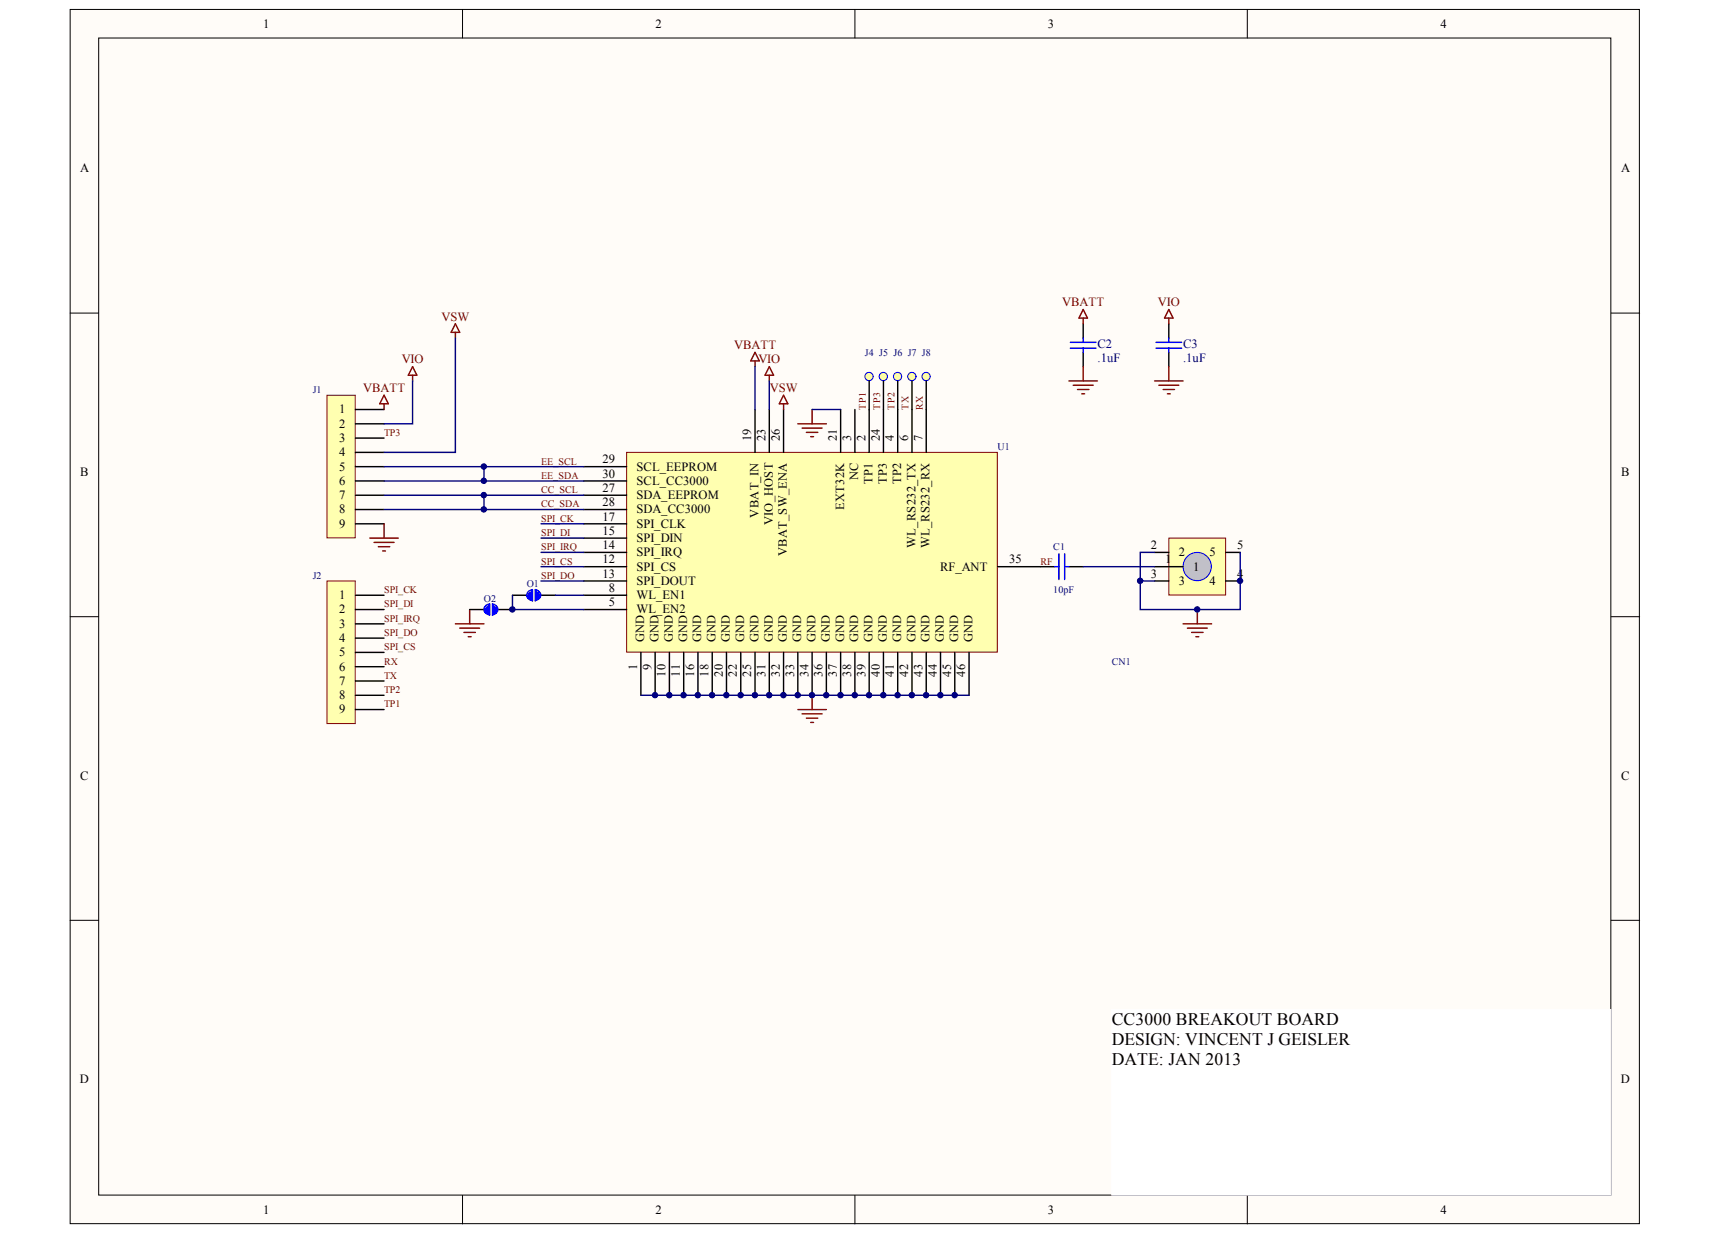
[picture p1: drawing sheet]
<svg xmlns="http://www.w3.org/2000/svg" width="282mm" height="203mm" viewBox="0 0 282 203" stroke-linecap="round" stroke-linejoin="round" font-family="sans-serif">
<defs><g id="words">
<g font-size="2.9">
<text x="182.9" y="168.7">CC3000 BREAKOUT BOARD</text>
<text x="182.9" y="172">DESIGN: VINCENT J GEISLER</text>
<text x="182.9" y="175.3">DATE: JAN 2013</text>
</g>
<g font-size="2.1">
<text x="43.3" y="4.6">1</text>
<text x="107.9" y="4.6">2</text>
<text x="172.4" y="4.6">3</text>
<text x="237" y="4.6">4</text>
<text x="13.2" y="28.4">A</text>
<text x="266.8" y="28.4">A</text>
<text x="55.8" y="68">1</text>
<text x="55.8" y="70.4">2</text>
<text x="55.8" y="72.7">3</text>
<text x="55.8" y="75.1">4</text>
<text x="55.8" y="77.4">5</text>
<text x="99.1" y="76.3">29</text>
<text x="104.8" y="77.4">SCL_EEPROM</text>
<text x="13.2" y="78.3">B</text>
<text x="55.8" y="79.8">6</text>
<text x="55.8" y="82.1">7</text>
<text x="99.1" y="81">27</text>
<text x="99.1" y="83.3">28</text>
<text x="99.1" y="78.6">30</text>
<text x="104.8" y="82.1">SDA_EEPROM</text>
<text x="104.8" y="79.8">SCL_CC3000</text>
<text x="266.8" y="78.3">B</text>
<text x="55.8" y="84.5">8</text>
<text x="55.8" y="86.8">9</text>
<text x="99.1" y="88">15</text>
<text x="99.1" y="85.7">17</text>
<text x="104.8" y="89.2">SPI_DIN</text>
<text x="104.8" y="86.8">SPI_CLK</text>
<text x="104.8" y="84.5">SDA_CC3000</text>
<text x="99.1" y="92.7">12</text>
<text x="99.1" y="95.1">13</text>
<text x="99.1" y="90.4">14</text>
<text x="104.8" y="93.9">SPI_CS</text>
<text x="104.8" y="91.5">SPI_IRQ</text>
<text x="154.7" y="93.9">RF_ANT</text>
<text x="166" y="92.7">35</text>
<text x="189.4" y="90.4">2</text>
<text x="189.4" y="95.1">3</text>
<text x="191.7" y="92.7">1</text>
<text x="194" y="91.5">2</text>
<text x="196.3" y="93.9">1</text>
<text x="199" y="91.5">5</text>
<text x="203.6" y="95.1">4</text>
<text x="203.6" y="90.4">5</text>
<text x="55.8" y="98.6">1</text>
<text x="55.8" y="100.9">2</text>
<text x="100.2" y="99.8">5</text>
<text x="100.2" y="97.4">8</text>
<text x="104.8" y="100.9">WL_EN2</text>
<text x="104.8" y="98.6">WL_EN1</text>
<text x="104.8" y="96.2">SPI_DOUT</text>
<text x="194" y="96.2">3</text>
<text x="199" y="96.2">4</text>
<text x="55.8" y="103.3">3</text>
<text x="55.8" y="105.6">4</text>
<text x="55.8" y="108">5</text>
<text x="55.8" y="110.3">6</text>
<text x="55.8" y="112.7">7</text>
<text x="55.8" y="115">8</text>
<text x="55.8" y="117.4">9</text>
<text x="13.2" y="128.3">C</text>
<text x="266.8" y="128.3">C</text>
<text x="13.2" y="178.2">D</text>
<text x="266.7" y="178.2">D</text>
<text x="43.3" y="199.7">1</text>
<text x="107.9" y="199.7">2</text>
<text x="172.4" y="199.7">3</text>
<text x="237" y="199.7">4</text>
</g>
<g font-size="2.1" fill="#800000">
<text x="72.7" y="52.7">VSW</text>
<text x="174.8" y="50.4">VBATT</text>
<text x="190.5" y="50.4">VIO</text>
<text x="66.1" y="59.8">VIO</text>
<text x="120.8" y="57.4">VBATT</text>
<text x="124.8" y="59.8">VIO</text>
<text x="59.7" y="64.5">VBATT</text>
<text x="126.7" y="64.5">VSW</text>
</g>
<g font-size="2.1" fill="#000080">
<text x="180.6" y="57.2">C2</text>
<text x="180.6" y="59.6">.1uF</text>
<text x="194.7" y="57.2">C3</text>
<text x="194.7" y="59.6">.1uF</text>
</g>
<g font-size="2">
<text x="123.6" y="72.6" transform="rotate(-90 123.6 72.6)">19</text>
<text x="126" y="72.6" transform="rotate(-90 126 72.6)">23</text>
<text x="128.3" y="72.6" transform="rotate(-90 128.3 72.6)">26</text>
<text x="137.7" y="72.6" transform="rotate(-90 137.7 72.6)">21</text>
<text x="140.1" y="72.6" transform="rotate(-90 140.1 72.6)">3</text>
<text x="142.4" y="72.6" transform="rotate(-90 142.4 72.6)">2</text>
<text x="144.7" y="72.6" transform="rotate(-90 144.7 72.6)">24</text>
<text x="147.1" y="72.6" transform="rotate(-90 147.1 72.6)">4</text>
<text x="149.4" y="72.6" transform="rotate(-90 149.4 72.6)">6</text>
<text x="151.8" y="72.6" transform="rotate(-90 151.8 72.6)">7</text>
<text x="138.9" y="83.9" transform="rotate(-90 138.9 83.9)">EXT32K</text>
<text x="141.2" y="79" transform="rotate(-90 141.2 79)">NC</text>
<text x="143.6" y="79.6" transform="rotate(-90 143.6 79.6)">TP1</text>
<text x="145.9" y="79.6" transform="rotate(-90 145.9 79.6)">TP3</text>
<text x="148.3" y="79.6" transform="rotate(-90 148.3 79.6)">TP2</text>
<text x="124.8" y="85.2" transform="rotate(-90 124.8 85.2)">VBAT_IN</text>
<text x="127.1" y="86.4" transform="rotate(-90 127.1 86.4)">VIO_HOST</text>
<text x="129.5" y="91.5" transform="rotate(-90 129.5 91.5)">VBAT_SW_ENA</text>
<text x="150.6" y="90.1" transform="rotate(-90 150.6 90.1)">WL_RS232_TX</text>
<text x="153" y="90.2" transform="rotate(-90 153 90.2)">WL_RS232_RX</text>
<text x="106" y="105.7" transform="rotate(-90 106 105.7)">GND</text>
<text x="108.4" y="105.7" transform="rotate(-90 108.4 105.7)">GND</text>
<text x="110.7" y="105.7" transform="rotate(-90 110.7 105.7)">GND</text>
<text x="113.1" y="105.7" transform="rotate(-90 113.1 105.7)">GND</text>
<text x="115.4" y="105.7" transform="rotate(-90 115.4 105.7)">GND</text>
<text x="117.7" y="105.7" transform="rotate(-90 117.7 105.7)">GND</text>
<text x="120.1" y="105.7" transform="rotate(-90 120.1 105.7)">GND</text>
<text x="122.4" y="105.7" transform="rotate(-90 122.4 105.7)">GND</text>
<text x="124.8" y="105.7" transform="rotate(-90 124.8 105.7)">GND</text>
<text x="127.1" y="105.7" transform="rotate(-90 127.1 105.7)">GND</text>
<text x="129.5" y="105.7" transform="rotate(-90 129.5 105.7)">GND</text>
<text x="131.8" y="105.7" transform="rotate(-90 131.8 105.7)">GND</text>
<text x="134.2" y="105.7" transform="rotate(-90 134.2 105.7)">GND</text>
<text x="136.5" y="105.7" transform="rotate(-90 136.5 105.7)">GND</text>
<text x="138.9" y="105.7" transform="rotate(-90 138.9 105.7)">GND</text>
<text x="141.2" y="105.7" transform="rotate(-90 141.2 105.7)">GND</text>
<text x="143.6" y="105.7" transform="rotate(-90 143.6 105.7)">GND</text>
<text x="145.9" y="105.7" transform="rotate(-90 145.9 105.7)">GND</text>
<text x="148.3" y="105.7" transform="rotate(-90 148.3 105.7)">GND</text>
<text x="150.6" y="105.7" transform="rotate(-90 150.6 105.7)">GND</text>
<text x="153" y="105.7" transform="rotate(-90 153 105.7)">GND</text>
<text x="155.3" y="105.7" transform="rotate(-90 155.3 105.7)">GND</text>
<text x="157.7" y="105.7" transform="rotate(-90 157.7 105.7)">GND</text>
<text x="160" y="105.7" transform="rotate(-90 160 105.7)">GND</text>
<text x="104.8" y="110.3" transform="rotate(-90 104.8 110.3)">1</text>
<text x="107.2" y="110.3" transform="rotate(-90 107.2 110.3)">9</text>
<text x="109.5" y="111.3" transform="rotate(-90 109.5 111.3)">10</text>
<text x="111.9" y="111.3" transform="rotate(-90 111.9 111.3)">11</text>
<text x="114.2" y="111.3" transform="rotate(-90 114.2 111.3)">16</text>
<text x="116.6" y="111.3" transform="rotate(-90 116.6 111.3)">18</text>
<text x="118.9" y="111.3" transform="rotate(-90 118.9 111.3)">20</text>
<text x="121.3" y="111.3" transform="rotate(-90 121.3 111.3)">22</text>
<text x="123.6" y="111.3" transform="rotate(-90 123.6 111.3)">25</text>
<text x="126" y="111.3" transform="rotate(-90 126 111.3)">31</text>
<text x="128.3" y="111.3" transform="rotate(-90 128.3 111.3)">32</text>
<text x="130.7" y="111.3" transform="rotate(-90 130.7 111.3)">33</text>
<text x="133" y="111.3" transform="rotate(-90 133 111.3)">34</text>
<text x="135.4" y="111.3" transform="rotate(-90 135.4 111.3)">36</text>
<text x="137.7" y="111.3" transform="rotate(-90 137.7 111.3)">37</text>
<text x="140.1" y="111.3" transform="rotate(-90 140.1 111.3)">38</text>
<text x="142.4" y="111.3" transform="rotate(-90 142.4 111.3)">39</text>
<text x="144.7" y="111.3" transform="rotate(-90 144.7 111.3)">40</text>
<text x="147.1" y="111.3" transform="rotate(-90 147.1 111.3)">41</text>
<text x="149.4" y="111.3" transform="rotate(-90 149.4 111.3)">42</text>
<text x="151.8" y="111.3" transform="rotate(-90 151.8 111.3)">43</text>
<text x="154.1" y="111.3" transform="rotate(-90 154.1 111.3)">44</text>
<text x="156.5" y="111.3" transform="rotate(-90 156.5 111.3)">45</text>
<text x="158.8" y="111.3" transform="rotate(-90 158.8 111.3)">46</text>
</g>
<g font-size="1.6" fill="#000080">
<text x="142.3" y="58.6">J4 J5 J6 J7 J8</text>
<text x="51.5" y="64.7">J1</text>
<text x="164.2" y="74.1">U1</text>
<text x="51.5" y="95.2">J2</text>
<text x="173.3" y="90.5">C1</text>
<text x="79.6" y="99">O2</text>
<text x="86.7" y="96.7">O1</text>
<text x="173.3" y="97.6">10pF</text>
<text x="182.9" y="109.4">CN1</text>
</g>
<g font-size="1.6" fill="#800000">
<text x="63.2" y="71.7">TP3</text>
<text x="142.5" y="67.4" transform="rotate(-90 142.5 67.4)">TP1</text>
<text x="144.8" y="67.4" transform="rotate(-90 144.8 67.4)">TP3</text>
<text x="147.2" y="67.4" transform="rotate(-90 147.2 67.4)">TP2</text>
<text x="149.5" y="67.4" transform="rotate(-90 149.5 67.4)">TX</text>
<text x="151.9" y="67.4" transform="rotate(-90 151.9 67.4)">RX</text>
<text x="89" y="76.4">EE_SCL</text>
<text x="89" y="81.1">CC_SCL</text>
<text x="89" y="78.8">EE_SDA</text>
<text x="89" y="83.5">CC_SDA</text>
<text x="89" y="85.8">SPI_CK</text>
<text x="89" y="88.2">SPI_DI</text>
<text x="89" y="90.5">SPI_IRQ</text>
<text x="89" y="92.9">SPI_CS</text>
<text x="89" y="95.2">SPI_DO</text>
<text x="171.2" y="92.9">RF</text>
<text x="63.2" y="97.6">SPI_CK</text>
<text x="63.2" y="99.9">SPI_DI</text>
<text x="63.2" y="104.7">SPI_DO</text>
<text x="63.2" y="102.3">SPI_IRQ</text>
<text x="63.2" y="107">SPI_CS</text>
<text x="63.2" y="109.4">RX</text>
<text x="63.2" y="111.7">TX</text>
<text x="63.2" y="116.4">TP1</text>
<text x="63.2" y="114.1">TP2</text>
</g>
</g></defs>
<g fill="#fffcf8" stroke="#000" stroke-width=".16">
<path d="M11.5 1.6h258.3v199.7h-258.3z"/>
<path d="M16.2 6.3h248.9v190.3h-248.9z"/>
</g>
<path d="M76.1 1.6v4.7M140.7 1.6v4.7M205.2 1.6v4.7M11.5 51.5h4.7M265.1 51.5h4.7M11.5 101.5h4.7M265.1 101.5h4.7M11.5 151.4h4.7M265.1 151.4h4.7M76.1 196.7v4.7M140.7 196.7v4.7M205.2 196.7v4.7" fill="none" stroke="#000" stroke-width=".16"/>
<path d="M103.1 74.4h61v32.9h-61z" fill="#ffffb0" stroke="#800000" stroke-width=".16"/>
<g fill="none" stroke="#000" stroke-width=".23">
<path d="M96.1 76.8h7M96.1 79.1h7M124.2 67.4v7M126.6 67.4v7M128.9 67.4v7M138.3 67.4v7M140.7 67.4v7M143 67.4v7M145.4 67.4v7M147.7 67.4v7M150.1 67.4v7M152.4 67.4v7"/>
<path d="M96.1 97.9h7M96.1 93.2h7M96.1 95.6h7M96.1 90.9h7M96.1 88.5h7M96.1 86.2h7M96.1 81.5h7M96.1 83.8h7M164.2 93.2h7M96.1 100.3h7M105.5 107.3v7.1M107.8 107.3v7.1"/>
<path d="M110.2 107.3v7.1M112.5 107.3v7.1M114.8 107.3v7.1M117.2 107.3v7.1M119.5 107.3v7.1M121.9 107.3v7.1M124.2 107.3v7.1M126.6 107.3v7.1M128.9 107.3v7.1M131.3 107.3v7.1M133.6 107.3v7.1M136 107.3v7.1"/>
<path d="M138.3 107.3v7.1M140.7 107.3v7.1M143 107.3v7.1M145.4 107.3v7.1M147.7 107.3v7.1M150.1 107.3v7.1M152.4 107.3v7.1M154.8 107.3v7.1M157.1 107.3v7.1M159.5 107.3v7.1"/>
</g>
<path d="M105.5 114.4h54" fill="none" stroke="#000080" stroke-width=".23"/>
<path d="M124.2 58l.7 1.4h-1.4zM124.2 59.4v.9M126.6 60.3l.7 1.4h-1.4zM126.6 61.7v1M131.3 116.7h4.7M132 117.5h3.3M132.7 118.2h1.9M133.4 118.9h.5M133.6 114.4v2.3" fill="none" stroke="#800000" stroke-width=".23"/>
<path d="M53.8 65h4.7v23.5h-4.7z" fill="#ffffb0" stroke="#800000" stroke-width=".16"/>
<path d="M58.5 67.4h4.7M58.5 69.7h4.7M58.5 72.1h4.7M58.5 74.4h4.7M58.5 76.8h4.7M58.5 79.1h4.7M58.5 81.5h4.7M58.5 83.8h4.7M58.5 86.2h4.7" fill="none" stroke="#000" stroke-width=".23"/>
<path d="M53.8 95.6h4.7v23.5h-4.7z" fill="#ffffb0" stroke="#800000" stroke-width=".16"/>
<path d="M58.5 97.9h4.7M58.5 100.3h4.7M58.5 102.6h4.7M58.5 105h4.7M58.5 107.3h4.7M58.5 109.7h4.7M58.5 112h4.7M58.5 114.4h4.7M58.5 116.7h4.7" fill="none" stroke="#000" stroke-width=".23"/>
<g fill="none" stroke="#800000" stroke-width=".23">
<path d="M63.2 65l.7 1.4h-1.4zM63.2 66.4v1M67.9 60.3l.7 1.4h-1.4zM67.9 61.7v1M60.8 88.5h4.7M61.6 89.2h3.2M62.3 89.9h1.8M63 90.7h.4M63.2 86.2v2.3M74.9 102.6h4.7M75.6 103.3h3.3M76.3 104.1h1.9"/>
<path d="M77 104.8h.5M77.3 100.3v2.3"/>
</g>
<path d="M89 86.2h7.1M89 88.5h7.1M89 90.9h7.1M89 93.2h7.1M89 95.6h7.1" fill="none" stroke="#000080" stroke-width=".23"/>
<circle cx="147.7" cy="61.9" r=".68" fill="#ffff80" stroke="#00f" stroke-width=".16"/>
<path d="M147.7 62.7v4.7" fill="none" stroke="#000" stroke-width=".23"/>
<circle cx="145.3" cy="61.9" r=".68" fill="#ffff80" stroke="#00f" stroke-width=".16"/>
<path d="M145.4 62.7v4.7" fill="none" stroke="#000" stroke-width=".23"/>
<circle cx="143" cy="61.9" r=".68" fill="#ffff80" stroke="#00f" stroke-width=".16"/>
<path d="M143 62.7v4.7" fill="none" stroke="#000" stroke-width=".23"/>
<circle cx="152.4" cy="61.9" r=".68" fill="#ffff80" stroke="#00f" stroke-width=".16"/>
<path d="M152.4 62.7v4.7" fill="none" stroke="#000" stroke-width=".23"/>
<circle cx="150" cy="61.9" r=".68" fill="#ffff80" stroke="#00f" stroke-width=".16"/>
<path d="M150.1 62.7v4.7" fill="none" stroke="#000" stroke-width=".23"/>
<path d="M74.9 53.3l.7 1.4h-1.4zM74.9 54.7v.9M128.9 65l.7 1.4h-1.4zM128.9 66.4v1M131.3 69.7h4.7M132 70.4h3.3M132.7 71.1h1.9M133.4 71.8h.5M133.6 67.4v2.3" fill="none" stroke="#800000" stroke-width=".23"/>
<path d="M124.2 60.3v7.1M126.6 62.7v4.7M133.6 67.4h4.7" fill="none" stroke="#000080" stroke-width=".23"/>
<path d="M86.9 97.5l.7-.5v1.9l-.7-.3-.2-.4z" fill-rule="evenodd" fill="#00f" stroke="#fff" stroke-width=".16"/>
<path d="M84.3 97.9h2.4" fill="none" stroke="#000" stroke-width=".23"/>
<path d="M87.6 98.8a.9 .9 0 0 1-.9-.9 .9 .9 0 0 1 .9-.9v1.9" fill="none" stroke="#00f" stroke-width=".23"/>
<path d="M88.1 97l.7 .5 .2 .4-.2 .7-.7 .3z" fill-rule="evenodd" fill="#00f" stroke="#fff" stroke-width=".16"/>
<path d="M89 97.9h2.4" fill="none" stroke="#000" stroke-width=".23"/>
<path d="M88.1 97v1.9M88.1 97a.89 .89 0 0 1 .9 .9 .89 .89 0 0 1-.9 .9" fill="none" stroke="#00f" stroke-width=".23"/>
<path d="M79.9 99.8l.7-.4v1.8l-.7-.2-.3-.5z" fill-rule="evenodd" fill="#00f" stroke="#fff" stroke-width=".16"/>
<path d="M77.3 100.3h2.3" fill="none" stroke="#000" stroke-width=".23"/>
<path d="M80.6 99.4a.9 .9 0 0 0-1 .9 .9 .9 0 0 0 1 .9M80.6 99.4v1.8" fill="none" stroke="#00f" stroke-width=".23"/>
<path d="M81 99.4l.7 .4 .3 .5-.3 .7-.7 .2z" fill-rule="evenodd" fill="#00f" stroke="#fff" stroke-width=".16"/>
<path d="M171.2 93.2h2.3M175.9 93.2h2.3M82 100.3h2.3" fill="none" stroke="#000" stroke-width=".23"/>
<path d="M81 99.4v1.8M81 99.4a.89 .89 0 0 1 .9 .9 .89 .89 0 0 1-.9 .9M173.5 93.2h.7M174.2 91.1v4.3M175.2 93.2h.7M175.2 91.1v4.3" fill="none" stroke="#00f" stroke-width=".23"/>
<path d="M91.4 97.9h4.7" fill="none" stroke="#000080" stroke-width=".23"/>
<path d="M192.3 88.5h9.4v9.4h-9.4z" fill="#ffffb0" stroke="#800000" stroke-width=".16"/>
<circle cx="197" cy="93.2" r="2.33" fill="#c0c0c0" stroke="#00f" stroke-width=".16"/>
<path d="M178.2 53.3v2.3M178.2 58v2.3M192.3 53.3v2.3M192.3 58v2.3M190 93.2h4.7M190 90.9h2.3M190 95.6h2.3M201.7 90.9h2.4M201.7 95.6h2.4" fill="none" stroke="#000" stroke-width=".23"/>
<path d="M74.9 55.6v18.8h-11.7M63.2 76.8h32.9M63.2 79.1h32.9M67.9 62.7v7h-4.7M79.6 76.8v2.3M63.2 81.5h32.9M63.2 83.8h32.9M79.6 81.5v2.3M84.3 97.9v2.4h11.8M178.2 93.2h11.8M187.6 95.6h2.4M190 90.9h-2.4v9.4h16.5v-9.4" fill="none" stroke="#000080" stroke-width=".23"/>
<g fill="none" stroke="#800000" stroke-width=".23">
<path d="M178.2 52.3v1M178.2 50.9l.7 1.4h-1.4zM192.3 52.3v1M192.3 50.9l.7 1.4h-1.4zM175.9 62.7h4.7M176.6 63.4h3.3M177.3 64.1h1.9M178 64.8h.5M178.2 60.3v2.4M190 62.7h4.7M190.7 63.4h3.3M191.4 64.1h1.9"/>
<path d="M192.1 64.8h.5M192.3 60.3v2.4M194.7 102.6h4.7M195.4 103.3h3.3M196.1 104.1h1.9M196.8 104.8h.5M197 100.3v2.3"/>
</g>
<path d="M182.9 166.1h82.2v30.5h-82.2z" fill="#fff" stroke="#fff" stroke-width=".16"/>
<path d="M176.1 57.3h4.3M176.1 56.3h4.3M178.2 55.6v.7M178.2 57.3v.7M190.2 57.3h4.2M190.2 56.3h4.2M192.3 55.6v.7M192.3 57.3v.7" fill="none" stroke="#00f" stroke-width=".23"/>
<g fill="#000080" stroke="#000080" stroke-width=".16">
<circle cx="79.6" cy="83.8" r=".45"/>
<circle cx="79.6" cy="81.5" r=".45"/>
<circle cx="79.6" cy="79.1" r=".45"/>
<circle cx="79.6" cy="76.8" r=".45"/>
<circle cx="84.3" cy="100.3" r=".45"/>
<circle cx="107.8" cy="114.4" r=".45"/>
<circle cx="110.1" cy="114.4" r=".45"/>
<circle cx="112.5" cy="114.4" r=".45"/>
<circle cx="114.8" cy="114.4" r=".45"/>
<circle cx="117.2" cy="114.4" r=".45"/>
<circle cx="119.5" cy="114.4" r=".45"/>
<circle cx="121.9" cy="114.4" r=".45"/>
<circle cx="124.2" cy="114.4" r=".45"/>
<circle cx="126.6" cy="114.4" r=".45"/>
<circle cx="128.9" cy="114.4" r=".45"/>
<circle cx="131.3" cy="114.4" r=".45"/>
<circle cx="133.6" cy="114.4" r=".45"/>
<circle cx="136" cy="114.4" r=".45"/>
<circle cx="138.3" cy="114.4" r=".45"/>
<circle cx="140.6" cy="114.4" r=".45"/>
<circle cx="143" cy="114.4" r=".45"/>
<circle cx="145.3" cy="114.4" r=".45"/>
<circle cx="147.7" cy="114.4" r=".45"/>
<circle cx="150" cy="114.4" r=".45"/>
<circle cx="152.4" cy="114.4" r=".45"/>
<circle cx="154.7" cy="114.4" r=".45"/>
<circle cx="157.1" cy="114.4" r=".45"/>
<circle cx="187.6" cy="95.6" r=".45"/>
<circle cx="197" cy="100.3" r=".45"/>
<circle cx="204" cy="95.6" r=".45"/>
</g>
<use href="#words"/>
</svg>
